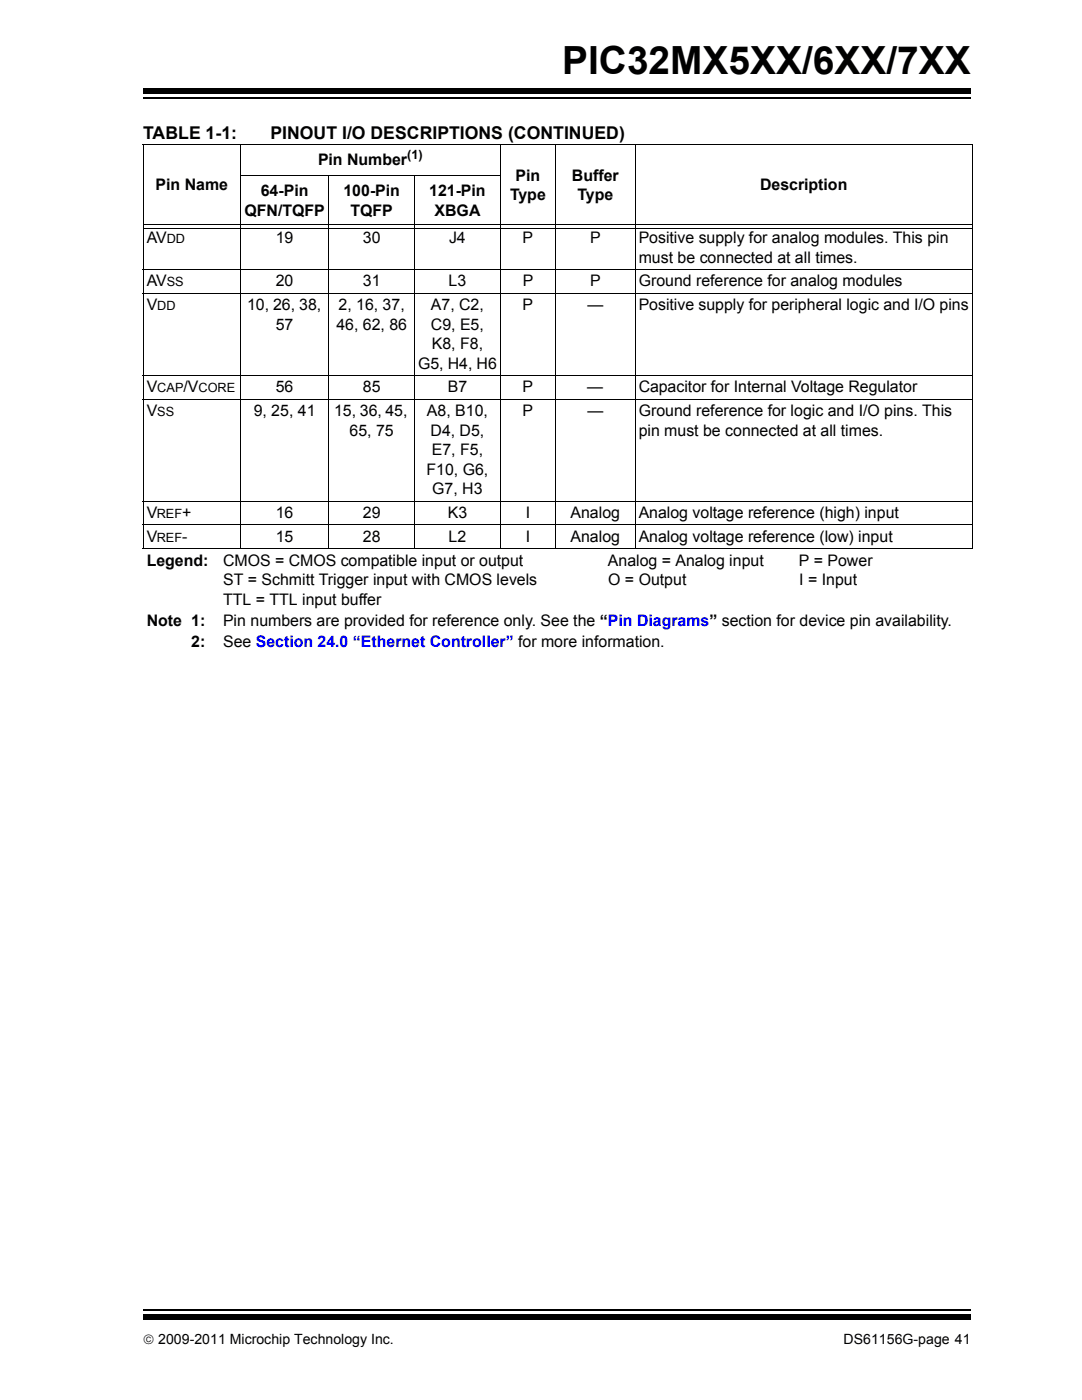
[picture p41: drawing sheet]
<svg xmlns="http://www.w3.org/2000/svg" width="216mm" height="279mm" viewBox="0 0 216 279" stroke-linecap="round" stroke-linejoin="round" font-family="sans-serif">
<defs><g id="words">
<text font-size="7.7" x="112.2" y="14.7">PIC32MX5XX/6XX/7XX</text>
<g font-size="3.5">
<text x="28.6" y="27.7">TABLE 1-1:</text>
<text x="54" y="27.7">PINOUT I/O DESCRIPTIONS (CONTINUED)</text>
</g>
<g font-size="3.2">
<text x="63.5" y="33">Pin Number</text>
<text x="31.1" y="38">Pin Name</text>
<text x="52" y="39.2">64-Pin</text>
<text x="68.5" y="39.2">100-Pin</text>
<text x="85.6" y="39.2">121-Pin</text>
<text x="101.8" y="39.9">Type</text>
<text x="102.9" y="36.1">Pin</text>
<text x="114.1" y="36.1">Buffer</text>
<text x="115.2" y="39.9">Type</text>
<text x="151.7" y="38">Description</text>
<text x="48.8" y="43">QFN/TQFP</text>
<text x="69.9" y="43">TQFP</text>
<text x="86.7" y="43">XBGA</text>
<text x="29.3" y="48.5">AV</text>
<text x="55" y="48.5">19</text>
<text x="72.4" y="48.5">30</text>
<text x="89.6" y="48.5">J4</text>
<text x="104.3" y="48.5">P</text>
<text x="117.7" y="48.5">P</text>
<text x="127.4" y="52.4">must be connected at all times.</text>
<text x="127.4" y="48.5">Positive supply for analog modules. This pin</text>
<text x="29.3" y="57.2">AV</text>
<text x="55" y="57.2">20</text>
<text x="72.4" y="57.2">31</text>
<text x="89.5" y="57.2">L3</text>
<text x="104.3" y="57.2">P</text>
<text x="117.7" y="57.2">P</text>
<text x="127.4" y="57.2">Ground reference for analog modules</text>
<text x="29.3" y="61.9">V</text>
<text x="49.3" y="61.9">10, 26, 38,</text>
<text x="55" y="65.8">57</text>
<text x="67.1" y="65.8">46, 62, 86</text>
<text x="67.6" y="61.9">2, 16, 37,</text>
<text x="86" y="61.9">A7, C2,</text>
<text x="86" y="65.8">C9, E5,</text>
<text x="104.3" y="61.9">P</text>
<text x="117.2" y="61.9">—</text>
<text x="127.4" y="61.9">Positive supply for peripheral logic and I/O pins</text>
<text x="86.2" y="69.7">K8, F8,</text>
<text x="83.4" y="73.6">G5, H4, H6</text>
<text x="29.3" y="83.1">V</text>
<text x="29.3" y="78.3">V</text>
<text x="36.6" y="78.3">/V</text>
<text x="50.6" y="83.1">9, 25, 41</text>
<text x="55" y="78.3">56</text>
<text x="66.7" y="83.1">15, 36, 45,</text>
<text x="72.4" y="78.3">85</text>
<text x="85.2" y="83.1">A8, B10,</text>
<text x="89.3" y="78.3">B7</text>
<text x="104.3" y="78.3">P</text>
<text x="104.3" y="83.1">P</text>
<text x="117.2" y="78.3">—</text>
<text x="117.2" y="83.1">—</text>
<text x="127.4" y="78.3">Capacitor for Internal Voltage Regulator</text>
<text x="127.4" y="83.1">Ground reference for logic and I/O pins. This</text>
<text x="69.8" y="87">65, 75</text>
<text x="85.9" y="87">D4, D5,</text>
<text x="127.4" y="87">pin must be connected at all times.</text>
<text x="85.1" y="94.7">F10, G6,</text>
<text x="86.2" y="90.8">E7, F5,</text>
<text x="86.3" y="98.6">G7, H3</text>
<text x="29.3" y="103.4">V</text>
<text x="36.3" y="103.4">+</text>
<text x="55" y="103.4">16</text>
<text x="72.4" y="103.4">29</text>
<text x="89.3" y="103.4">K3</text>
<text x="104.9" y="103.4">I</text>
<text x="113.9" y="103.4">Analog</text>
<text x="127.4" y="103.4">Analog voltage reference (high) input</text>
<text x="29.3" y="112.9">Legend:</text>
<text x="29.3" y="108.1">V</text>
<text x="36.3" y="108.1">-</text>
<text x="44.5" y="112.9">CMOS = CMOS compatible input or output</text>
<text x="55" y="108.1">15</text>
<text x="72.4" y="108.1">28</text>
<text x="89.5" y="108.1">L2</text>
<text x="104.9" y="108.1">I</text>
<text x="113.9" y="108.1">Analog</text>
<text x="121.3" y="112.9">Analog = Analog input</text>
<text x="127.4" y="108.1">Analog voltage reference (low) input</text>
<text x="159.4" y="112.9">P = Power</text>
<text x="44.5" y="116.8">ST = Schmitt Trigger input with CMOS levels</text>
<text x="121.3" y="116.8">O = Output</text>
<text x="159.5" y="116.8">I = Input</text>
<text x="29.3" y="124.9">Note 1:</text>
<text x="44.5" y="120.7">TTL = TTL input buffer</text>
<text x="44.5" y="124.9">Pin numbers are provided for reference only. See the “Pin Diagrams” section for device pin availability.</text>
<text x="38.2" y="129.1">2:</text>
<text x="44.5" y="129.1">See Section 24.0 “Ethernet Controller” for more information.</text>
</g>
<g font-size="2.8">
<text x="28.6" y="268.1">© 2009-2011 Microchip Technology Inc.</text>
<text x="168.3" y="268.1">DS61156G-page 41</text>
</g>
<g font-size="2.5">
<text x="81.3" y="31.7">(1)</text>
<text x="33.3" y="48.5">DD</text>
<text x="33.3" y="57.2">SS</text>
<text x="31.4" y="61.9">DD</text>
<text x="31.4" y="78.3">CAP</text>
<text x="31.4" y="83.1">SS</text>
<text x="39.6" y="78.3">CORE</text>
<text x="31.3" y="103.4">REF</text>
<text x="31.3" y="108.1">REF</text>
</g>
</g></defs>
<path d="M28.6 261.4h165.1" fill="none" stroke="#000" stroke-width=".36"/>
<path d="M28.6 262.4h165.1v1h-165.1z" fill="#000"/>
<path d="M28.6 17.3h165.1v5.4h-165.1z" fill="#fff"/>
<path d="M28.6 19.6h165.1" fill="none" stroke="#000" stroke-width=".36"/>
<path d="M28.6 17.7h165.1v1h-165.1z" fill="#000"/>
<g fill="none" stroke="#000" stroke-width=".2">
<path d="M28.5 28.9h165.6M28.6 29v80.5M47.9 35.1h52M48 28.8v80.8M65.6 35v74.6M82.7 35v74.6M99.8 28.8v80.8M110.8 28.8v80.8M126.7 28.8v80.8M194 29v80.5M28.5 53.8h165.6M28.5 58.6h165.6"/>
<path d="M28.7 44.7h165.2M28.7 45.6h165.2M28.5 75h165.6M28.5 79.7h165.6M28.5 100h165.6M28.5 104.8h165.6M28.5 109.5h165.6"/>
</g>
<use href="#words"/>
</svg>
